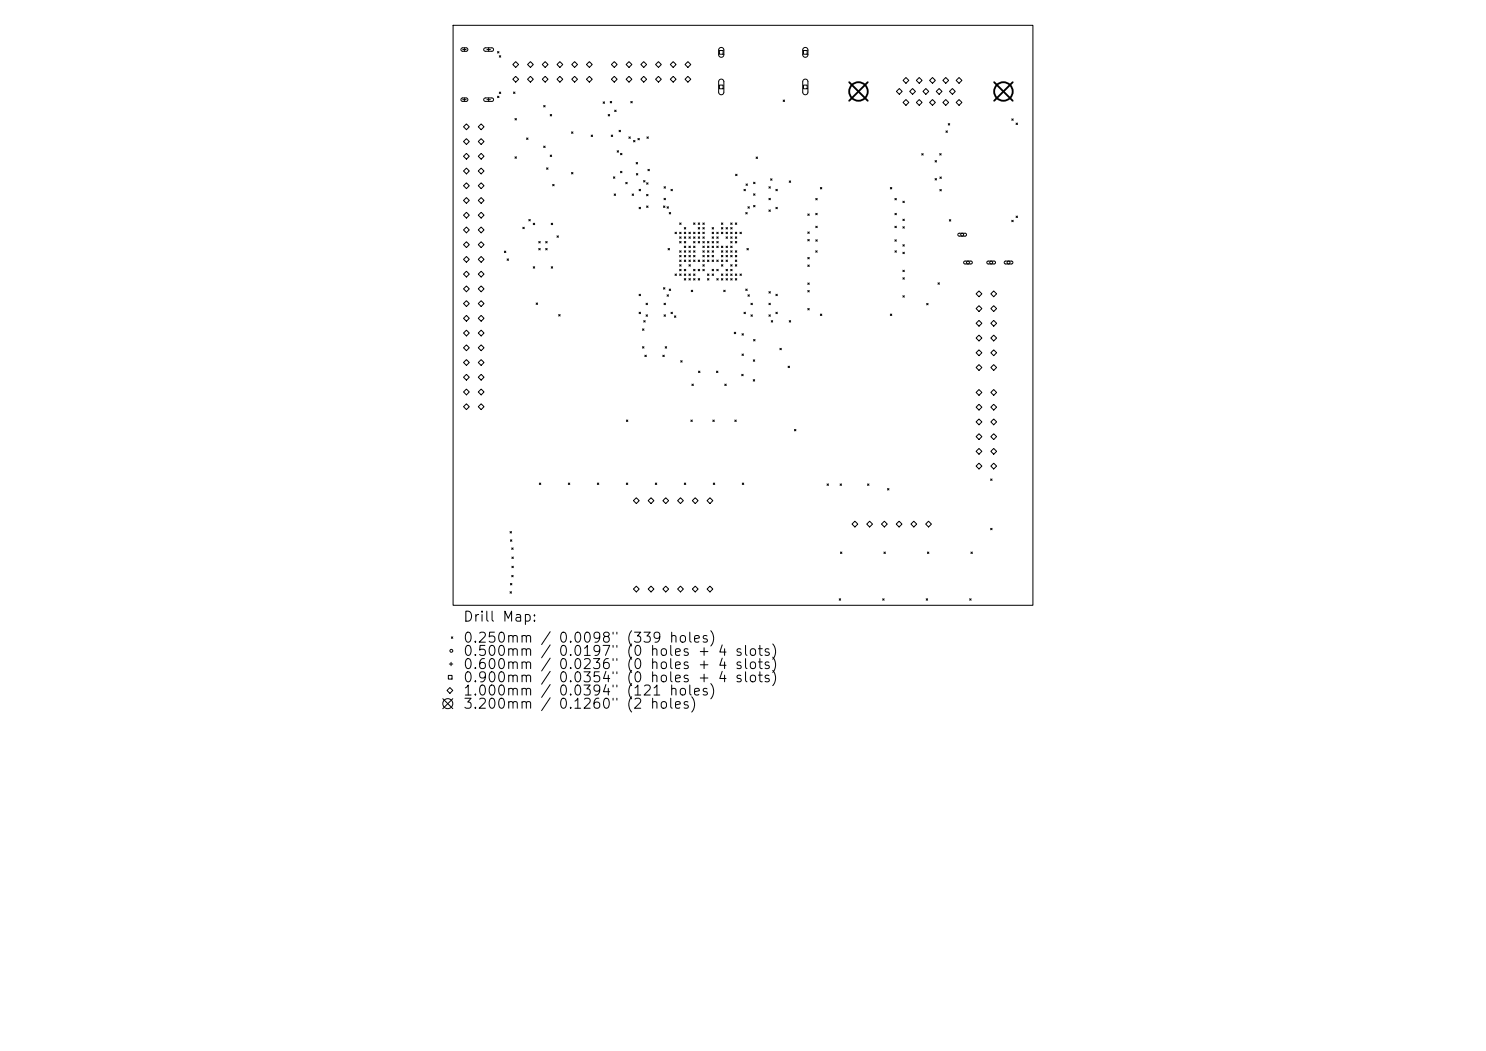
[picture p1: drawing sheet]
<svg xmlns="http://www.w3.org/2000/svg" width="297mm" height="210mm" viewBox="0 0 297 210" stroke-linecap="round" stroke-linejoin="round" font-family="sans-serif">
<defs><g id="words">
<g font-size="2">
<text x="92.4" y="124.7">Drill Map:</text>
<text x="92.4" y="128.9">0.250mm / 0.0098&quot; (339 holes)</text>
<text x="92.4" y="131.6">0.500mm</text>
<text x="111.5" y="131.6">0.0197&quot; (0 holes + 4 slots)</text>
<text x="92.4" y="134.2">0.600mm / 0.0236&quot; (0 holes + 4 slots)</text>
<text x="92.4" y="136.8">0.900mm / 0.0354&quot; (0 holes + 4 slots)</text>
<text x="92.4" y="139.5">1.000mm / 0.0394&quot; (121 holes)</text>
<text x="92.4" y="142.1">3.200mm</text>
<text x="111.5" y="142.1">0.1260&quot; (2</text>
</g>
</g></defs>
<g fill="none" stroke="#000" stroke-width=".2">
<path d="M90.6 5.1h115.8v115.8h-115.8zM92.2 9.7l1.1-.1 .2 .1v.3l-.3 .2h-.8l-.3-.2zM92.2 19.7l1.1-.1 .2 .1v.3l-.3 .3h-.8l-.3-.3zM92.5 9.9h.7M92.5 19.9h.7M92.8 9.6v.6M92.8 19.6v.7M96.8 9.7l1.6-.1 .2 .1v.3l-.2 .2h-1.4l-.3-.2zM96.8 19.7l1.6-.1 .2 .1v.3l-.2 .3h-1.4l-.3-.3zM97.3 9.9h.7M97.3 19.9h.7M97.7 9.6v.6"/>
<path d="M97.7 19.6v.7M99.4 10.3l.3 .3M99.4 19.2l.3 .3M99.7 10.3l-.3 .3M99.7 19.2l-.3 .3M99.8 11.1l.3 .3M99.8 18.4l.3 .3M100.1 11.1l-.3 .3M100.1 18.4l-.3 .3M102.6 18.4l.3 .3M102.9 18.4l-.3 .3M103.1 12.3l.6 .6-.6 .6-.6-.6z"/>
<path d="M103.1 15.3l.6 .5-.6 .6-.6-.6zM105.4 15.8l.6-.5 .6 .5-.6 .6zM106 12.3l.6 .6-.6 .6-.6-.6zM108.4 15.8l.6-.5 .5 .5-.5 .6zM109 12.3l.5 .6-.5 .6-.6-.6zM111.3 15.8l.6-.5 .6 .5-.6 .6zM111.9 12.3l.6 .6-.6 .6-.6-.6zM114.3 15.8l.5-.5 .6 .5-.6 .6zM114.8 12.3l.6 .6-.6 .6-.5-.6zM117.8 12.3l.6 .6-.6 .6-.6-.6zM117.8 15.3l.6 .5-.6 .6-.6-.6zM122.8 12.3l.6 .6-.6 .6-.6-.6z"/>
<path d="M122.8 15.3l.6 .5-.6 .6-.6-.6zM125.1 15.8l.6-.5 .6 .5-.6 .6zM125.7 12.3l.6 .6-.6 .6-.6-.6zM128.1 15.8l.6-.5 .5 .5-.5 .6zM128.7 12.3l.5 .6-.5 .6-.6-.6zM131.6 12.3l.6 .6-.6 .6-.6-.6zM131.6 15.3l.6 .5-.6 .6-.6-.6zM134 15.8l.5-.5 .6 .5-.6 .6zM134.5 12.3l.6 .6-.6 .6-.5-.6zM136.9 15.8l.6-.5 .6 .5-.6 .6zM137.5 12.3l.6 .6-.6 .6-.6-.6zM143.8 10.1h.7v.7h-.7z"/>
<path d="M143.8 17h.7v.7h-.7zM143.8 9.6l.5-.1 .4 .4v1.2l-.4 .3h-.4l-.2-.3-.1-1.1zM143.8 16l.5-.2 .4 .4v2.3l-.5 .4-.3-.1-.3-.3v-2.2zM156.5 20l.3 .3M156.8 20l-.3 .3M160.6 9.6l.5-.1 .4 .4v1.2l-.4 .3h-.4l-.2-.3-.1-1.1zM160.6 16l.5-.2 .4 .4v2.3l-.5 .4-.3-.1-.3-.3v-2.2zM160.6 10.1h.7v.7h-.7zM160.6 17h.7v.7h-.7zM179.2 18.3l.5-.6 .6 .6-.6 .5zM181.1 15.5l.5 .6-.5 .5-.6-.5zM181.1 19.9l.5 .6-.5 .6-.6-.6z"/>
<path d="M181.8 18.3l.6-.6 .6 .6-.6 .5zM183.1 16.1l.6-.6 .6 .6-.6 .5zM184.5 18.3l.5-.6 .6 .6-.6 .5zM185.8 16.1l.6-.6 .6 .6-.6 .5zM187.1 18.3l.6-.6 .6 .6-.6 .5zM188.4 16.1l.6-.6 .6 .6-.6 .5zM189.8 18.3l.6-.6 .5 .6-.5 .5zM191.1 16.1l.6-.6 .6 .6-.6 .5zM92.6 28.3l.6-.6 .6 .6-.6 .6zM92.6 31.2l.6-.6 .6 .6-.6 .6zM92.6 34.2l.6-.6 .6 .6-.6 .5zM92.6 37.1l.6-.6 .6 .6-.6 .6z"/>
<path d="M93.2 24.8l.6 .5-.6 .6-.6-.6zM93.2 39.5l.6 .6-.6 .5-.6-.5zM95.6 28.3l.6-.6 .5 .6-.5 .6zM95.6 31.2l.6-.6 .5 .6-.5 .6zM95.6 34.2l.6-.6 .5 .6-.5 .5zM95.6 37.1l.6-.6 .5 .6-.5 .6zM96.2 24.8l.5 .5-.5 .6-.6-.6zM96.2 39.5l.5 .6-.5 .5-.6-.5zM102.9 23.7l.3 .3M102.9 31.3l.3 .3M103.2 23.7l-.3 .3M103.2 31.3l-.3 .3"/>
<path d="M105.2 27.6l.3 .3M105.5 27.6l-.3 .3M108.7 21.1l.3 .3M108.7 29.2l.3 .3M109 21.1l-.3 .3M109 29.2l-.3 .3M109.2 33.5l.3 .3M109.5 33.5l-.3 .3M110 22.9l.3 .3M110 31l.3 .3M110.3 22.9l-.3 .3M110.3 31l-.3 .3"/>
<path d="M110.5 36.8l.3 .3M110.8 36.8l-.3 .3M114.2 26.4l.3 .2M114.2 34.5l.3 .3M114.5 26.4l-.3 .2M114.5 34.5l-.3 .3M118.2 27l.2 .3M118.4 27l-.2 .3M120.5 20.4l.3 .2M120.8 20.4l-.3 .2M121.6 22.9l.2 .3M121.8 22.9l-.2 .3"/>
<path d="M122 20.3l.3 .3M122.2 27l.3 .3M122.3 20.3l-.3 .3M122.5 27l-.3 .3M122.6 35.3l.3 .3M122.8 38.8l.2 .2M122.9 22l.2 .3M122.9 35.3l-.3 .3M123 38.8l-.2 .2M123.1 22l-.2 .3M123.3 30.1l.3 .3M123.6 30.1l-.3 .3"/>
<path d="M123.7 26l.3 .3M124 26l-.3 .3M124 30.6l.3 .3M124 34.2l.3 .3M124.3 30.6l-.3 .3M124.3 34.2l-.3 .3M125.1 36.4l.3 .3M125.4 36.4l-.3 .3M125.7 27.4l.3 .2M126 27.4l-.3 .2M126.1 20.3l.3 .3M126.3 38.8l.3 .2"/>
<path d="M126.4 20.3l-.3 .3M126.6 28.1l.3 .3M126.6 38.8l-.3 .2M126.9 28.1l-.3 .3M127.1 32.5l.3 .3M127.2 34.7l.3 .3M127.4 32.5l-.3 .3M127.5 34.7l-.3 .3M127.5 27.7l.3 .2M127.7 37.8l.3 .3M127.8 27.7l-.3 .2M128 37.8l-.3 .3"/>
<path d="M128.6 36.1l.3 .3M128.9 36.1l-.3 .3M129.2 36.5l.3 .3M129.2 38.8l.3 .3M129.3 27.4l.3 .2M129.5 33.8l.3 .3M129.5 36.5l-.3 .3M129.5 38.8l-.3 .3M129.6 27.4l-.3 .2M129.8 33.8l-.3 .3M132.7 37.3l.3 .3M132.7 39.6l.3 .3"/>
<path d="M133 37.3l-.3 .3M133 39.6l-.3 .3M134.1 37.8l.3 .3M134.4 37.8l-.3 .3M147 34.8l.3 .3M147.3 34.8l-.3 .3M148.7 37.8l.3 .3M149 37.8l-.3 .3M149.1 36.8l.3 .2M149.4 36.8l-.3 .2M150.6 36.4l.3 .3M150.6 38.7l.3 .3"/>
<path d="M150.9 36.4l-.3 .3M150.9 38.7l-.3 .3M151.1 31.4l.3 .3M151.4 31.4l-.3 .3M153.7 37.3l.3 .3M153.7 39.6l.3 .3M154 39.6l-.3 .3M154 37.3l-.3 .3M154 35.7l.3 .3M154.3 35.7l-.3 .3M155.1 37.8l.3 .3M155.4 37.8l-.3 .3"/>
<path d="M157.7 36.2l.3 .2M158 36.2l-.3 .2M163 39.7l.3 .2M163.3 39.7l-.3 .2M164 37.5l.3 .3M164.3 37.5l-.3 .3M177.9 37.5l.3 .3M178.2 37.5l-.3 .3M178.9 39.7l.3 .2M179.2 39.7l-.3 .2M183.1 20.5l.6-.6 .6 .6-.6 .6zM184.2 30.7l.3 .3"/>
<path d="M184.5 30.7l-.3 .3M185.8 20.5l.6-.6 .6 .6-.6 .6zM186.9 32.1l.3 .3M186.9 35.7l.3 .3M187.2 32.1l-.3 .3M187.2 35.7l-.3 .3M187.8 30.7l.3 .3M187.8 37.9l.3 .2M187.9 35.4l.2 .2M188.1 30.7l-.3 .3M188.1 37.9l-.3 .2M188.1 35.4l-.2 .2"/>
<path d="M188.4 20.5l.6-.6 .6 .6-.6 .6zM189.1 26.2l.3 .2M189.4 26.2l-.3 .2M189.5 24.7l.3 .3M189.8 24.7l-.3 .3M191.1 20.5l.6-.6 .6 .6-.6 .6zM202.2 23.8l.3 .2M202.5 23.8l-.3 .2M203.1 24.6l.3 .3M203.4 24.6l-.3 .3M92.6 43l.6-.6 .6 .6-.6 .6zM92.6 45.9l.6-.5 .6 .5-.6 .6z"/>
<path d="M92.6 54.8l.6-.6 .6 .6-.6 .6zM93.2 48.3l.6 .6-.6 .6-.6-.6zM93.2 51.3l.6 .5-.6 .6-.6-.6zM93.2 57.1l.6 .6-.6 .6-.6-.6zM95.6 43l.6-.6 .5 .6-.5 .6zM95.6 45.9l.6-.5 .5 .5-.5 .6zM95.6 54.8l.6-.6 .5 .6-.5 .6zM95.6 57.7l.6-.6 .5 .6-.5 .6zM96.2 48.3l.5 .6-.5 .6-.6-.6zM96.2 51.3l.5 .5-.5 .6-.6-.6zM100.8 50.2l.3 .3M101.1 50.2l-.3 .3"/>
<path d="M101.3 51.7l.3 .3M101.6 51.7l-.3 .3M104.5 45.4l.3 .3M104.8 45.4l-.3 .3M105.7 43.9l.3 .2M106 43.9l-.3 .2M106.6 44.6l.3 .3M106.6 53.3l.3 .3M106.9 44.6l-.3 .3M106.9 53.3l-.3 .3M107.7 48.3l.3 .2M107.7 49.6l.3 .3"/>
<path d="M108 48.3l-.3 .2M108 49.6l-.3 .3M109.1 49.6l.3 .3M109.1 48.3l.3 .2M109.4 48.3l-.3 .2M109.4 49.6l-.3 .3M110.2 44.6l.3 .3M110.2 53.3l.3 .3M110.5 44.6l-.3 .3M110.5 53.3l-.3 .3M111.3 47.1l.3 .3M111.6 47.1l-.3 .3"/>
<path d="M127.7 41.4l.3 .3M127.7 58.8l.3 .3M128 41.4l-.3 .3M128 58.8l-.3 .3M129.2 41.2l.3 .2M129.5 41.2l-.3 .2M132.6 41.2l.3 .2M132.6 57.5l.3 .3M132.9 41.2l-.3 .2M132.9 57.5l-.3 .3M133.3 41.3l.3 .3M133.3 58.9l.3 .3"/>
<path d="M133.5 49.6l.3 .3M133.6 41.3l-.3 .3M133.6 58.9l-.3 .3M133.8 42.5l.2 .3M133.8 57.8l.2 .2M133.8 49.6l-.3 .3M134 42.5l-.2 .3M134 57.8l-.2 .2M134.9 46.4l.3 .3M134.9 54.7l.3 .3M135.2 46.4l-.3 .3M135.2 54.7l-.3 .3"/>
<path d="M135.8 48.3l.3 .2M135.8 52l.3 .3M135.8 44.5l.3 .3M135.8 47.3l.3 .3M135.8 46.4l.3 .3M135.8 50.1l.3 .3M135.8 51l.3 .3M135.8 52.9l.3 .3M135.8 53.8l.3 .3M135.8 54.7l.3 .3M136.1 47.3l-.3 .3M136.1 53.8l-.3 .3"/>
<path d="M136.1 44.5l-.3 .3M136.1 46.4l-.3 .3M136.1 48.3l-.3 .2M136.1 50.1l-.3 .3M136.1 51l-.3 .3M136.1 52l-.3 .3M136.1 52.9l-.3 .3M136.1 54.7l-.3 .3M136.8 49.2l.3 .3M136.8 45.5l.3 .3M136.8 48.3l.3 .2M136.8 47.3l.3 .3"/>
<path d="M136.8 52l.3 .3M136.8 53.8l.3 .3M136.8 54.7l.3 .3M136.8 55.7l.3 .3M136.8 46.4l.3 .3M136.8 50.1l.3 .3M136.8 51l.3 .3M137.1 46.4l-.3 .3M137.1 54.7l-.3 .3M137.1 45.5l-.3 .3M137.1 47.3l-.3 .3M137.1 49.2l-.3 .3"/>
<path d="M137.1 50.1l-.3 .3M137.1 51l-.3 .3M137.1 52l-.3 .3M137.1 53.8l-.3 .3M137.1 48.3l-.3 .2M137.1 55.7l-.3 .3M137.7 50.1l.3 .3M137.7 46.4l.3 .3M137.7 49.2l.3 .3M137.7 52.9l.3 .3M137.7 54.7l.3 .3M137.7 55.7l.3 .3"/>
<path d="M137.7 47.3l.3 .3M137.7 51l.3 .3M137.7 52l.3 .3M138 52l-.3 .3M138 46.4l-.3 .3M138 49.2l-.3 .3M138 50.1l-.3 .3M138 51l-.3 .3M138 52.9l-.3 .3M138 47.3l-.3 .3M138 54.7l-.3 .3M138 55.7l-.3 .3"/>
<path d="M138.2 58l.2 .3M138.4 58l-.2 .3M138.6 51l.3 .3M138.6 54.7l.3 .3M138.6 47.3l.3 .3M138.6 50.1l.3 .3M138.6 49.2l.3 .3M138.6 53.8l.3 .3M138.6 55.7l.3 .3M138.6 48.3l.3 .2M138.6 52l.3 .3M138.6 44.5l.3 .3"/>
<path d="M138.6 46.4l.3 .3M138.9 44.5l-.3 .3M138.9 51l-.3 .3M138.9 47.3l-.3 .3M138.9 48.3l-.3 .2M138.9 49.2l-.3 .3M138.9 50.1l-.3 .3M138.9 52l-.3 .3M138.9 46.4l-.3 .3M138.9 53.8l-.3 .3M138.9 54.7l-.3 .3M138.9 55.7l-.3 .3"/>
<path d="M139.5 52l.3 .3M139.5 46.4l.3 .3M139.5 55.7l.3 .3M139.5 48.3l.3 .2M139.5 53.8l.3 .3M139.5 45.5l.3 .3M139.5 47.3l.3 .3M139.5 44.5l.3 .3M139.8 52l-.3 .3M139.8 44.5l-.3 .3M139.8 46.4l-.3 .3M139.8 47.3l-.3 .3"/>
<path d="M139.8 48.3l-.3 .2M139.8 45.5l-.3 .3M139.8 53.8l-.3 .3M139.8 55.7l-.3 .3M140.5 52.9l.3 .3M140.5 47.3l.3 .3M140.5 49.2l.3 .3M140.5 52l.3 .3M140.5 51l.3 .3M140.5 50.1l.3 .3M140.5 46.4l.3 .3M140.5 48.3l.3 .2"/>
<path d="M140.5 45.5l.3 .3M140.5 44.5l.3 .3M140.5 53.8l.3 .3M140.8 51l-.3 .3M140.8 49.2l-.3 .3M140.8 45.5l-.3 .3M140.8 46.4l-.3 .3M140.8 47.3l-.3 .3M140.8 48.3l-.3 .2M140.8 50.1l-.3 .3M140.8 44.5l-.3 .3M140.8 52l-.3 .3"/>
<path d="M140.8 52.9l-.3 .3M140.8 53.8l-.3 .3M141.4 48.3l.3 .2M141.4 50.1l.3 .3M141.4 52l.3 .3M141.4 51l.3 .3M141.4 55.7l.3 .3M141.4 49.2l.3 .3M141.4 54.7l.3 .3M141.7 50.1l-.3 .3M141.7 48.3l-.3 .2M141.7 49.2l-.3 .3"/>
<path d="M141.7 51l-.3 .3M141.7 52l-.3 .3M141.7 54.7l-.3 .3M141.7 55.7l-.3 .3M142.3 54.7l.3 .3M142.3 49.2l.3 .3M142.3 51l.3 .3M142.3 53.8l.3 .3M142.3 52l.3 .3M142.3 48.3l.3 .2M142.3 50.1l.3 .3M142.3 47.3l.3 .3"/>
<path d="M142.3 46.4l.3 .3M142.3 45.5l.3 .3M142.6 49.2l-.3 .3M142.6 47.3l-.3 .3M142.6 45.5l-.3 .3M142.6 46.4l-.3 .3M142.6 48.3l-.3 .2M142.6 50.1l-.3 .3M142.6 51l-.3 .3M142.6 53.8l-.3 .3M142.6 52l-.3 .3M142.6 54.7l-.3 .3"/>
<path d="M143.3 55.7l.2 .3M143.3 52l.2 .3M143.3 53.8l.2 .3M143.3 48.3l.2 .2M143.3 47.3l.2 .3M143.3 46.4l.2 .3M143.3 49.2l.2 .3M143.5 48.3l-.2 .2M143.5 46.4l-.2 .3M143.5 47.3l-.2 .3M143.5 49.2l-.2 .3M143.5 52l-.2 .3"/>
<path d="M143.5 53.8l-.2 .3M143.5 55.7l-.2 .3M144.2 46.4l.3 .3M144.2 51l.3 .3M144.2 52.9l.3 .3M144.2 55.7l.3 .3M144.2 54.7l.3 .3M144.2 52l.3 .3M144.2 49.2l.3 .3M144.2 50.1l.3 .3M144.2 44.5l.3 .3M144.2 45.5l.3 .3"/>
<path d="M144.5 55.7l-.3 .3M144.5 45.5l-.3 .3M144.5 44.5l-.3 .3M144.5 46.4l-.3 .3M144.5 49.2l-.3 .3M144.5 52l-.3 .3M144.5 50.1l-.3 .3M144.5 51l-.3 .3M144.5 52.9l-.3 .3M144.5 54.7l-.3 .3M144.6 58l.3 .3M144.9 58l-.3 .3"/>
<path d="M145.1 47.3l.3 .3M145.1 52l.3 .3M145.1 53.8l.3 .3M145.1 55.7l.3 .3M145.1 54.7l.3 .3M145.1 50.1l.3 .3M145.1 49.2l.3 .3M145.1 51l.3 .3M145.1 45.5l.3 .3M145.1 46.4l.3 .3M145.4 54.7l-.3 .3M145.4 46.4l-.3 .3"/>
<path d="M145.4 45.5l-.3 .3M145.4 47.3l-.3 .3M145.4 51l-.3 .3M145.4 49.2l-.3 .3M145.4 50.1l-.3 .3M145.4 52l-.3 .3M145.4 53.8l-.3 .3M145.4 55.7l-.3 .3M146 48.3l.3 .2M146 52.9l.3 .3M146 54.7l.3 .3M146 55.7l.3 .3"/>
<path d="M146 53.8l.3 .3M146 51l.3 .3M146 50.1l.3 .3M146 49.2l.3 .3M146 46.4l.3 .3M146 47.3l.3 .3M146 44.5l.3 .3M146 45.5l.3 .3M146.3 53.8l-.3 .3M146.3 45.5l-.3 .3M146.3 44.5l-.3 .3M146.3 46.4l-.3 .3"/>
<path d="M146.3 47.3l-.3 .3M146.3 50.1l-.3 .3M146.3 48.3l-.3 .2M146.3 49.2l-.3 .3M146.3 51l-.3 .3M146.3 52.9l-.3 .3M146.3 54.7l-.3 .3M146.3 55.7l-.3 .3M147 55.7l.3 .3M147 54.7l.3 .3M147 51l.3 .3M147 50.1l.3 .3"/>
<path d="M147 52.9l.3 .3M147 47.3l.3 .3M147 48.3l.3 .2M147 46.4l.3 .3M147 44.5l.3 .3M147 52l.3 .3M147.3 52.9l-.3 .3M147.3 44.5l-.3 .3M147.3 46.4l-.3 .3M147.3 47.3l-.3 .3M147.3 48.3l-.3 .2M147.3 50.1l-.3 .3"/>
<path d="M147.3 52l-.3 .3M147.3 55.7l-.3 .3M147.3 54.7l-.3 .3M147.3 51l-.3 .3M147.9 54.7l.3 .3M147.9 46.4l.3 .3M148.2 46.4l-.3 .3M148.2 54.7l-.3 .3M149.1 57.8l.2 .2M149.1 42.5l.2 .3M149.3 49.6l.3 .3M149.3 42.5l-.2 .3"/>
<path d="M149.3 57.8l-.2 .2M149.5 41.3l.3 .3M149.5 58.9l.3 .3M149.6 49.6l-.3 .3M149.8 41.3l-.3 .3M149.8 58.9l-.3 .3M150.6 41l.3 .3M150.9 41l-.3 .3M153.7 41.9l.3 .3M153.7 58.3l.3 .3M154 41.9l-.3 .3M154 58.3l-.3 .3"/>
<path d="M155.1 41.4l.3 .3M155.1 58.8l.3 .3M155.4 41.4l-.3 .3M155.4 58.8l-.3 .3M161.5 42.8l.2 .2M161.5 46.3l.2 .3M161.5 47.8l.2 .3M161.5 51.4l.2 .3M161.5 52.9l.2 .3M161.5 56.5l.2 .3M161.5 58l.2 .3M161.7 42.8l-.2 .2"/>
<path d="M161.7 46.3l-.2 .3M161.7 47.8l-.2 .3M161.7 51.4l-.2 .3M161.7 52.9l-.2 .3M161.7 56.5l-.2 .3M161.7 58l-.2 .3M163 50.1l.3 .3M163 42.6l.3 .3M163 45.2l.3 .3M163.1 47.9l.2 .3M163.3 50.1l-.3 .3M163.3 42.6l-.3 .3"/>
<path d="M163.3 45.2l-.3 .3M163.3 47.9l-.2 .3M178.9 47.9l.2 .3M178.9 45.2l.3 .3M178.9 42.6l.3 .3M178.9 50.1l.3 .3M179.1 47.9l-.2 .3M179.2 45.2l-.3 .3M179.2 42.6l-.3 .3M179.2 50.1l-.3 .3M180.5 40.2l.2 .3M180.5 43.8l.2 .3"/>
<path d="M180.5 45.3l.2 .3M180.5 48.9l.2 .3M180.5 50.4l.2 .3M180.5 54l.2 .3M180.5 55.5l.2 .3M180.5 59.1l.2 .3M180.7 40.2l-.2 .3M180.7 43.8l-.2 .3M180.7 45.3l-.2 .3M180.7 48.9l-.2 .3M180.7 50.4l-.2 .3M180.7 54l-.2 .3"/>
<path d="M180.7 55.5l-.2 .3M180.7 59.1l-.2 .3M187.5 56.5l.3 .3M187.8 56.5l-.3 .3M189.7 43.9l.3 .3M190 43.9l-.3 .3M191.5 46.7l1.4-.1 .3 .3-.3 .3h-1.2l-.3-.2zM192.7 52.3l1.4-.1 .2 .3-.2 .2h-1.3l-.2-.2zM195.7 58.1l.5 .6-.5 .6-.6-.6zM197.3 52.3l1.4-.1 .3 .3-.3 .2h-1.2l-.3-.1zM198 58.7l.6-.6 .6 .6-.6 .6zM200.8 52.3l1.4-.1 .2 .3-.2 .2h-1.3l-.2-.2z"/>
<path d="M202.2 44l.3 .3M202.5 44l-.3 .3M203.1 43.2l.3 .3M203.4 43.2l-.3 .3M92.6 60.7l.6-.6 .6 .6-.6 .5zM92.6 63.6l.6-.6 .6 .6-.6 .6zM92.6 69.5l.6-.6 .6 .6-.6 .6zM92.6 75.4l.6-.6 .6 .6-.6 .6zM92.6 78.3l.6-.6 .6 .6-.6 .6zM93.2 66l.6 .5-.6 .6-.6-.6zM93.2 71.9l.6 .5-.6 .6-.6-.6zM95.6 60.7l.6-.6 .5 .6-.5 .5z"/>
<path d="M95.6 63.6l.6-.6 .5 .6-.5 .6zM95.6 66.5l.6-.5 .5 .5-.5 .6zM95.6 69.5l.6-.6 .5 .6-.5 .6zM95.6 72.4l.6-.5 .5 .5-.5 .6zM95.6 75.4l.6-.6 .5 .6-.5 .6zM95.6 78.3l.6-.6 .5 .6-.5 .6zM107.2 60.5l.2 .3M107.4 60.5l-.2 .3M111.7 62.9l.3 .2M112 62.9l-.3 .2M127.7 62.4l.3 .3M128 62.4l-.3 .3"/>
<path d="M128.4 69.3l.3 .3M128.4 65.7l.3 .3M128.7 64.1l.3 .3M128.7 65.7l-.3 .3M128.7 69.3l-.3 .3M128.9 71l.3 .3M129 64.1l-.3 .3M129.1 60.6l.3 .3M129.1 62.9l.3 .3M129.2 71l-.3 .3M129.4 60.6l-.3 .3M129.4 62.9l-.3 .3"/>
<path d="M132.5 71l.3 .3M132.7 60.6l.3 .3M132.7 62.9l.3 .3M132.8 71l-.3 .3M132.9 69.3l.3 .3M133 60.6l-.3 .3M133 62.9l-.3 .3M133.2 69.3l-.3 .3M134.1 62.4l.3 .3M134.4 62.4l-.3 .3M134.8 63.1l.3 .3M135.1 63.1l-.3 .3"/>
<path d="M136 72.1l.3 .3M136.3 72.1l-.3 .3M138.3 76.7l.3 .3M138.6 76.7l-.3 .3M139.6 74.2l.3 .2M139.9 74.2l-.3 .2M143.2 74.2l.3 .2M143.5 74.2l-.3 .2M144.9 76.7l.3 .3M145.2 76.7l-.3 .3M146.8 66.4l.2 .3M147 66.4l-.2 .3"/>
<path d="M148.2 74.8l.3 .3M148.3 66.7l.3 .3M148.3 70.7l.3 .3M148.5 74.8l-.3 .3M148.6 66.7l-.3 .3M148.6 70.7l-.3 .3M148.7 62.4l.3 .3M149 62.4l-.3 .3M150.1 62.9l.3 .3M150.1 60.6l.3 .3M150.4 60.6l-.3 .3M150.4 62.9l-.3 .3"/>
<path d="M150.5 75.9l.3 .3M150.6 71.9l.2 .3M150.6 67.8l.3 .3M150.8 75.9l-.3 .3M150.8 71.9l-.2 .3M150.9 67.8l-.3 .3M153.7 60.6l.3 .3M153.7 62.9l.3 .3M154 60.6l-.3 .3M154 62.9l-.3 .3M154.1 64.1l.3 .3M154.4 64.1l-.3 .3"/>
<path d="M155.1 62.4l.3 .3M155.4 62.4l-.3 .3M155.9 69.6l.3 .3M156.2 69.6l-.3 .3M157.5 73.2l.3 .3M157.7 64.1l.3 .3M157.8 73.2l-.3 .3M158 64.1l-.3 .3M161.5 61.6l.2 .3M161.7 61.6l-.2 .3M164 62.8l.3 .2M164.3 62.8l-.3 .2"/>
<path d="M177.9 62.8l.3 .2M178.2 62.8l-.3 .2M185.2 60.6l.3 .3M185.5 60.6l-.3 .3M195.1 64.6l.6-.6 .5 .6-.5 .6zM195.1 70.5l.6-.6 .5 .6-.5 .6zM195.1 73.4l.6-.5 .5 .5-.5 .6zM195.1 78.4l.6-.6 .5 .6-.5 .6zM195.7 61.1l.5 .6-.5 .5-.6-.5zM195.7 67l.5 .5-.5 .6-.6-.6zM198 64.6l.6-.6 .6 .6-.6 .6zM198 70.5l.6-.6 .6 .6-.6 .6z"/>
<path d="M198 73.4l.6-.5 .6 .5-.6 .6zM198 78.4l.6-.6 .6 .6-.6 .6zM198.6 61.1l.6 .6-.6 .5-.6-.5zM198.6 67l.6 .5-.6 .6-.6-.6zM93.2 80.7l.6 .6-.6 .5-.6-.5zM95.6 81.3l.6-.6 .5 .6-.5 .5zM107.8 96.5l.3 .3M108.1 96.5l-.3 .3M113.6 96.5l.3 .3M113.9 96.5l-.3 .3M119.4 96.5l.3 .3M119.7 96.5l-.3 .3"/>
<path d="M125.2 96.5l.3 .3M125.2 83.9l.3 .3M125.5 96.5l-.3 .3M125.5 83.9l-.3 .3M130.1 99.5l.6 .5-.6 .6-.6-.6zM131 96.5l.3 .3M131.3 96.5l-.3 .3M136.8 96.5l.3 .3M137.1 96.5l-.3 .3M138.1 83.9l.3 .3M138.4 83.9l-.3 .3M139 99.5l.5 .5-.5 .6-.6-.6z"/>
<path d="M141.9 99.5l.6 .5-.6 .6-.6-.6zM142.5 83.9l.3 .3M142.6 96.5l.3 .3M142.8 83.9l-.3 .3M142.9 96.5l-.3 .3M146.9 83.9l.3 .3M147.2 83.9l-.3 .3M148.4 96.5l.2 .3M148.6 96.5l-.2 .3M158.8 85.8l.3 .3M159.1 85.8l-.3 .3M165.3 96.7l.3 .3"/>
<path d="M165.6 96.7l-.3 .3M167.9 96.7l.3 .3M168.2 96.7l-.3 .3M173.4 96.7l.3 .3M173.7 96.7l-.3 .3M177.4 97.6l.3 .3M177.7 97.6l-.3 .3M195.1 84.3l.6-.6 .5 .6-.5 .6zM195.7 80.8l.5 .6-.5 .5-.6-.5zM195.7 86.7l.5 .5-.5 .6-.6-.6zM195.7 89.6l.5 .6-.5 .6-.6-.6zM195.7 92.6l.5 .5-.5 .6-.6-.6z"/>
<path d="M198 95.7l.3 .3M198 84.3l.6-.6 .6 .6-.6 .6zM198 93.1l.6-.5 .6 .5-.6 .6zM198.3 95.7l-.3 .3M198.6 80.8l.6 .6-.6 .5-.6-.5zM198.6 86.7l.6 .5-.6 .6-.6-.6zM198.6 89.6l.6 .6-.6 .6-.6-.6zM101.9 106.2l.3 .3M101.9 118.2l.3 .3M102 107.9l.3 .3M102 116.6l.3 .3M102.2 106.2l-.3 .3"/>
<path d="M102.2 118.2l-.3 .3M102.3 109.5l.3 .3M102.3 115l.3 .3M102.3 111.3l.3 .3M102.3 113.1l.3 .3M102.3 107.9l-.3 .3M102.3 116.6l-.3 .3M102.6 109.5l-.3 .3M102.6 115l-.3 .3M102.6 111.3l-.3 .3M102.6 113.1l-.3 .3M126.6 100l.6-.5 .6 .5-.6 .6z"/>
<path d="M126.6 117.7l.6-.6 .6 .6-.6 .6zM129.5 117.7l.6-.6 .6 .6-.6 .6zM132.5 100l.6-.5 .5 .5-.5 .6zM132.5 117.7l.6-.6 .5 .6-.5 .6zM135.4 100l.6-.5 .6 .5-.6 .6zM135.4 117.7l.6-.6 .6 .6-.6 .6zM138.4 117.7l.6-.6 .5 .6-.5 .6zM141.3 117.7l.6-.6 .6 .6-.6 .6zM167.7 119.6l.3 .3M168 110.3l.3 .3M168 119.6l-.3 .3M168.3 110.3l-.3 .3"/>
<path d="M170.9 104.1l.5 .6-.5 .6-.6-.6zM173.8 104.1l.6 .6-.6 .6-.6-.6zM176.4 119.6l.3 .3M176.7 110.3l.3 .3M176.7 119.6l-.3 .3M176.8 104.1l.5 .6-.5 .6-.6-.6zM177 110.3l-.3 .3M179.1 104.7l.6-.6 .6 .6-.6 .6zM182.6 104.1l.6 .6-.6 .6-.5-.6zM185.1 119.6l.3 .3M185.4 110.3l.3 .3M185.4 119.6l-.3 .3"/>
<path d="M185.6 104.1l.6 .6-.6 .6-.6-.6zM185.7 110.3l-.3 .3M193.8 119.6l.3 .3M194.1 110.3l.2 .3M194.1 119.6l-.3 .3M194.3 110.3l-.2 .3M198 105.6l.3 .3M198.3 105.6l-.3 .3M88.5 139.6l2 2M89.3 138l.6-.6 .6 .6-.6 .5zM89.6 135h.7v.7h-.7zM89.8 132.7h.7"/>
<path d="M90.2 132.3v.7M90.2 127.3l.3 .2M90.5 127.3l-.3 .2M90.5 139.6l-2 2"/>
<circle cx="192.3" cy="46.9" r=".29"/>
<circle cx="193.5" cy="52.5" r=".29"/>
<circle cx="198.1" cy="52.5" r=".29"/>
<circle cx="201.6" cy="52.5" r=".29"/>
<circle cx="90.2" cy="130" r=".29"/>
<circle cx="89.5" cy="140.6" r="1"/>
</g>
<g fill="none" stroke="#000" stroke-width=".37">
<path d="M169.7 16.4l3.7 3.7M173.4 16.4l-3.7 3.7M198.7 16.4l3.7 3.7M202.4 16.4l-3.7 3.7"/>
<circle cx="171.6" cy="18.3" r="1.85"/>
<circle cx="200.6" cy="18.3" r="1.85"/>
</g>
<use href="#words"/>
</svg>
